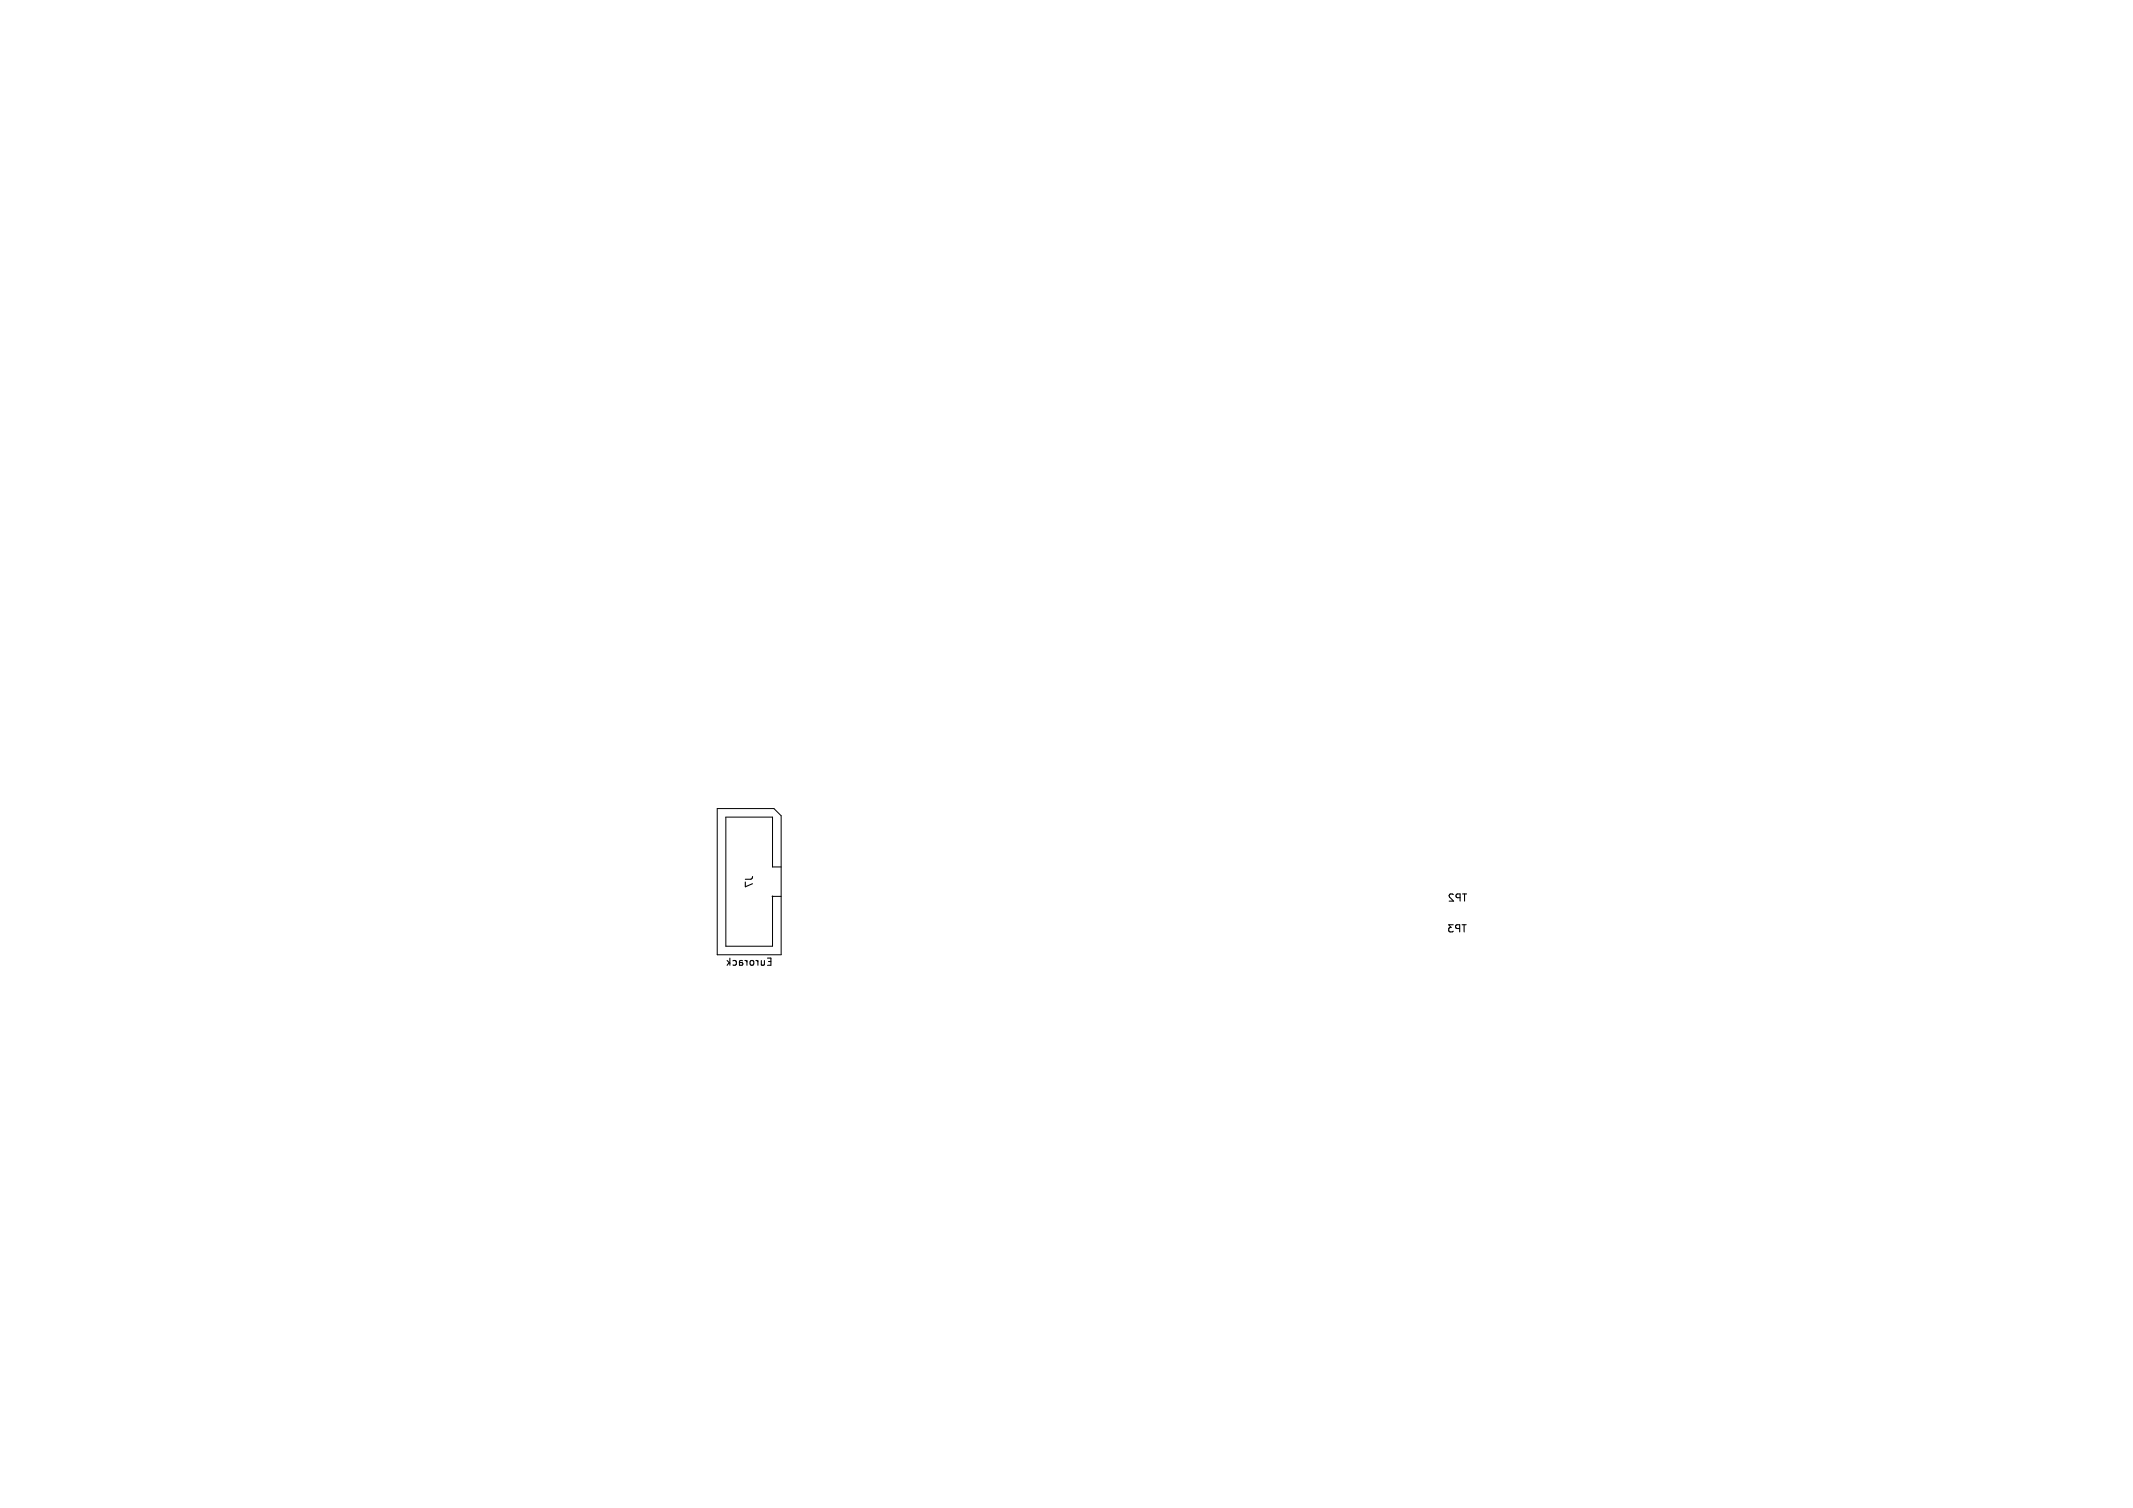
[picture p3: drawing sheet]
<svg xmlns="http://www.w3.org/2000/svg" width="297mm" height="210mm" viewBox="0 0 297 210" stroke-linecap="round" stroke-linejoin="round" font-family="sans-serif">
<defs><g id="words">
<g font-size="1.4">
<text x="105" y="123.7" transform="rotate(-90 105 123.7)">J7</text>
<text x="201.5" y="125.7">TP2</text>
<text x="201.4" y="130">TP3</text>
<text x="101" y="134.7">Eurorack</text>
</g>
</g></defs>
<path d="M99.9 112.6h7.9l1 1v19.4h-8.9zM108.8 120.7h-1.2v-6.9h-6.5v18h6.5v-7h1.2" fill="none" stroke="#000" stroke-width=".14"/>
<circle cx="107.6" cy="124.8" r=".05" fill="#000" stroke="#000" stroke-width=".14"/>
<use href="#words"/>
</svg>
